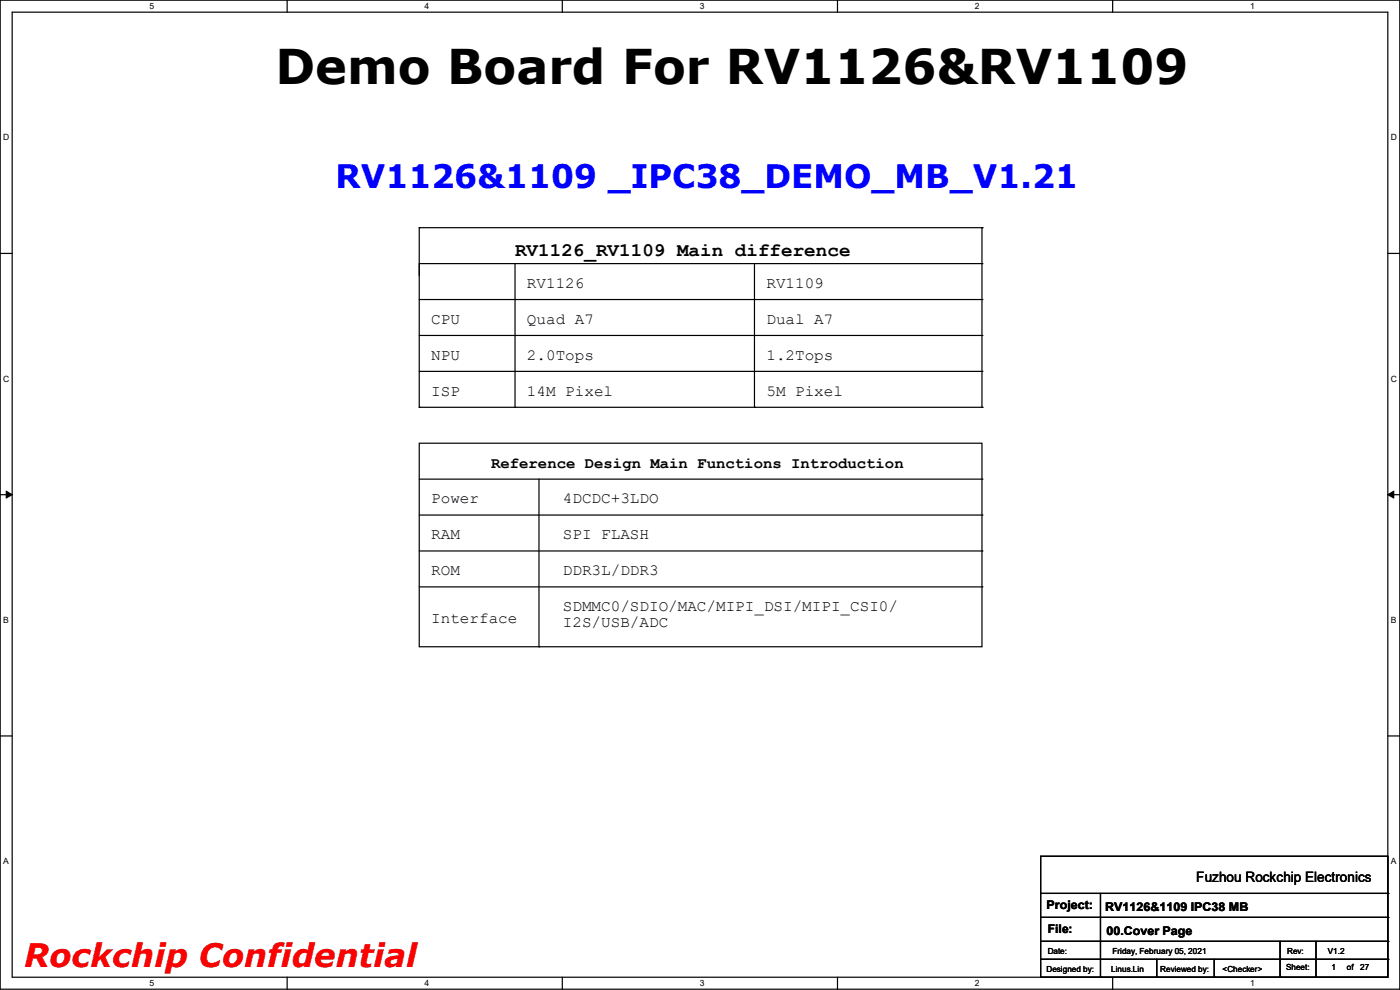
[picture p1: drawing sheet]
<svg xmlns="http://www.w3.org/2000/svg" width="297mm" height="210mm" viewBox="0 0 297 210" stroke-linecap="round" stroke-linejoin="round" font-family="sans-serif">
<defs><g id="words">
<text font-size="10.2" x="58.5" y="17.9">Demo Board For RV1126&amp;RV1109</text>
<text font-size="6.9" fill="#00f" x="71.2" y="40">RV1126&amp;1109 _IPC38_DEMO_MB_V1.21</text>
<text font-size="6.9" fill="#f00" x="5.1" y="205.1">Rockchip Confidential</text>
<text font-size="4.1" x="109.3" y="54.3">RV1126_RV1109 Main difference</text>
<g font-size="3.3">
<text x="111.8" y="61.1">RV1126</text>
<text x="162.6" y="61.1">RV1109</text>
<text x="91.5" y="68.7">CPU</text>
<text x="111.8" y="68.7">Quad A7</text>
<text x="162.6" y="68.7">Dual A7</text>
<text x="91.5" y="76.3">NPU</text>
<text x="111.8" y="76.3">2.0Tops</text>
<text x="162.6" y="76.3">1.2Tops</text>
<text x="91.5" y="83.9">ISP</text>
<text x="111.8" y="83.9">14M Pixel</text>
<text x="162.6" y="83.9">5M Pixel</text>
<text x="104.2" y="99.3">Reference Design Main Functions Introduction</text>
<text x="91.5" y="106.8">Power</text>
<text x="119.4" y="106.8">4DCDC+3LDO</text>
<text x="91.5" y="114.4">RAM</text>
<text x="119.4" y="114.4">SPI FLASH</text>
<text x="91.5" y="122">ROM</text>
<text x="119.4" y="122">DDR3L/DDR3</text>
<text x="119.4" y="129.7">SDMMC0/SDIO/MAC/MIPI_DSI/MIPI_CSI0/</text>
<text x="91.5" y="132.2">Interface</text>
<text x="119.4" y="133">I2S/USB/ADC</text>
</g>
<text font-size="3" x="253.8" y="187.2">Fuzhou Rockchip Electronics</text>
<g font-size="2.5">
<text x="222" y="192.9">Project:</text>
<text x="222.3" y="198">File:</text>
<text x="234.5" y="193.2">RV1126&amp;1109 IPC38 MB</text>
<text x="234.7" y="198.2">00.Cover Page</text>
</g>
<g font-size="1.8">
<text x="31.7" y="1.9">5</text>
<text x="90.1" y="1.9">4</text>
<text x="148.5" y="1.9">3</text>
<text x="206.8" y="1.9">2</text>
<text x="265.2" y="1.9">1</text>
<text x=".7" y="29.8">D</text>
<text x="295.1" y="29.8">D</text>
<text x=".7" y="80.9">C</text>
<text x="295.1" y="80.9">C</text>
<text x=".7" y="132.1">B</text>
<text x="295.1" y="132.1">B</text>
<text x=".7" y="183.3">A</text>
<text x="295.1" y="183.3">A</text>
<text x="222.3" y="202.3">Date:</text>
<text x="236" y="202.3">Friday, February 05, 2021</text>
<text x="273.1" y="202.3">Rev:</text>
<text x="281.7" y="202.3">V1.2</text>
<text x="31.7" y="209.2">5</text>
<text x="90.1" y="209.2">4</text>
<text x="148.5" y="209.2">3</text>
<text x="206.8" y="209.2">2</text>
<text x="222" y="206.1">Designed by:</text>
<text x="235.7" y="206.1">Linus.Lin</text>
<text x="246.2" y="206.1">Reviewed by:</text>
<text x="259.4" y="206.1">&lt;Checker&gt;</text>
<text x="265.2" y="209.2">1</text>
<text x="272.8" y="205.9">Sheet:</text>
<text x="282.5" y="205.9">1</text>
<text x="285.7" y="205.9">of</text>
<text x="288.6" y="205.9">27</text>
</g>
</g></defs>
<path d="M0 0h297v209.8h-297zM2.6 2.6h291.8v204.7h-291.8z" fill="none" stroke="#000" stroke-width=".25"/>
<g fill="#fff">
<path d="M31.7 .3h1v2h-1z"/>
<path d="M31.7 207.6h1v1.9h-1z"/>
</g>
<path d="M60.9 0v2.6M60.9 207.3v2.5" fill="none" stroke="#000" stroke-width=".25"/>
<g fill="#fff">
<path d="M90.1 .3h1v2h-1z"/>
<path d="M90.1 207.6h1v1.9h-1z"/>
</g>
<path d="M119.3 0v2.6M119.3 207.3v2.5" fill="none" stroke="#000" stroke-width=".25"/>
<g fill="#fff">
<path d="M148.5 .3h.9v2h-.9z"/>
<path d="M148.5 207.6h.9v1.9h-.9z"/>
</g>
<path d="M177.7 0v2.6M177.7 207.3v2.5" fill="none" stroke="#000" stroke-width=".25"/>
<g fill="#fff">
<path d="M206.8 .3h1v2h-1z"/>
<path d="M206.8 207.6h1v1.9h-1z"/>
</g>
<path d="M236.1 0v2.6M236.1 207.3v2.5" fill="none" stroke="#000" stroke-width=".25"/>
<g fill="#fff">
<path d="M265.2 .3h1v2h-1z"/>
<path d="M265.2 207.6h1v1.9h-1z"/>
<path d="M.7 28.2h1.2v1.9h-1.2z"/>
<path d="M295.1 28.2h1.2v1.9h-1.2z"/>
<path d="M.7 79.3h1.2v2h-1.2z"/>
<path d="M295.1 79.3h1.2v2h-1.2z"/>
</g>
<path d="M0 53.8h2.6M294.4 53.8h2.6" fill="none" stroke="#000" stroke-width=".25"/>
<g fill="#fff">
<path d="M.7 130.5h1.2v2h-1.2z"/>
<path d="M295.1 130.5h1.1v2h-1.1z"/>
</g>
<path d="M0 104.9h2.6M294.4 104.9h2.6" fill="none" stroke="#000" stroke-width=".25"/>
<path d="M1.3 104.2l1.3 .7-1.3 .8zM294.4 104.9l1.3-.7v1.5z" fill="#000" stroke="#000" stroke-width=".21"/>
<g fill="#fff">
<path d="M.7 181.7h1.2v2h-1.2z"/>
<path d="M295.1 181.7h1.1v2h-1.1z"/>
</g>
<g fill="none" stroke="#000" stroke-width=".25">
<path d="M88.9 48.3h.1M88.9 55.9h119.4M88.9 48.3v38.1M88.9 48.3h119.4M109.3 55.9v30.5M160.1 55.9v30.5M208.3 55.9h.1M208.3 48.3h.1M208.3 48.3v38.1M88.9 63.5h119.4M88.9 71.2h119.4M88.9 78.8h119.4"/>
<path d="M208.3 63.5h.1M208.3 71.2h.1M208.3 78.8h.1M88.9 94h119.4v43.2h-119.4zM88.9 86.4h.1M88.9 86.4h119.4M109.3 86.4h.1M160.1 86.4h.1M208.3 86.4h.1M88.9 101.6h119.4M88.9 109.3h119.4M88.9 116.9h119.4"/>
<path d="M114.3 101.6v35.6M208.3 101.6h.1M208.3 109.3h.1M208.3 116.9h.1M88.9 124.5h119.4M114.3 137.2h.1M208.3 124.5h.1M0 156.1h2.6M294.4 156.1h2.6M220.8 181.7h73.6v25.6h-73.6zM220.8 189.5h73.6M220.8 194.6h73.6"/>
<path d="M220.8 199.7h73.6M233.5 189.5v17.8M271.6 199.7v7.6M279.2 199.7v7.6M294.4 189.5h.1M294.4 194.6h.1M294.4 199.7h.1M220.8 203.5h73.6M233.5 207.3h.1M245.4 207.3h.1M245.4 203.5v3.8M257.6 207.3h.1"/>
<path d="M257.6 203.5v3.8M271.6 207.3h.1M279.2 207.3h.1M294.4 203.5h.1"/>
</g>
<use href="#words"/>
</svg>
